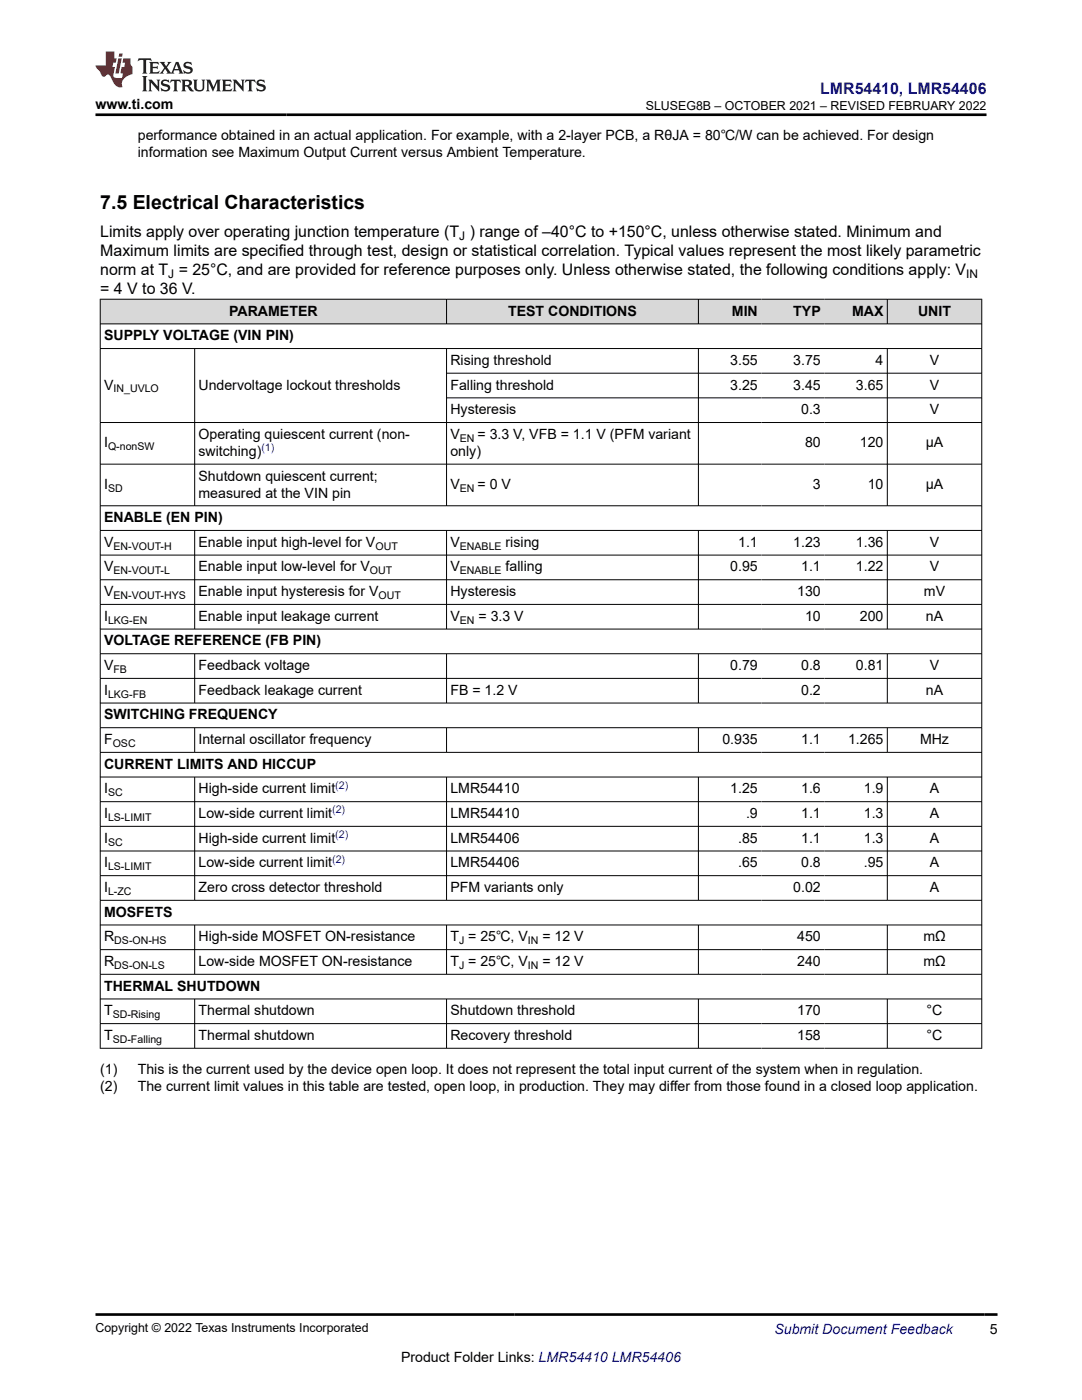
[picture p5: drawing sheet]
<svg xmlns="http://www.w3.org/2000/svg" width="216mm" height="279mm" viewBox="0 0 216 279" stroke-linecap="round" stroke-linejoin="round" font-family="sans-serif">
<defs><g id="words">
<text font-size="3.9" x="20" y="41.8">7.5 Electrical Characteristics</text>
<text font-size="3.2" fill="#00f" x="163.7" y="18.7">LMR54410, LMR54406</text>
<g font-size="3.2">
<text x="20" y="47.2">Limits apply over operating junction temperature (T ) range of –40°C to +150°C, unless otherwise stated. Minimum and</text>
<text x="20" y="51">Maximum limits are specified through test, design or statistical correlation. Typical values represent the most likely parametric</text>
<text x="20" y="58.7">= 4 V to 36 V.</text>
<text x="20" y="54.9">norm at T = 25°C, and are provided for reference purposes only. Unless otherwise stated, the following conditions apply: V</text>
</g>
<g font-size="2.8">
<text x="19.1" y="21.8">www.ti.com</text>
<text x="27.5" y="27.9">performance obtained in an actual application. For example, with a 2-layer PCB, a RθJA = 80℃/W can be achieved. For design</text>
<text x="27.5" y="31.3">information see Maximum Output Current versus Ambient Temperature.</text>
<text x="45.7" y="63">PARAMETER</text>
<text x="101.4" y="63">TEST CONDITIONS</text>
<text x="146" y="63">MIN</text>
<text x="158.3" y="63">TYP</text>
<text x="170" y="63">MAX</text>
<text x="183.2" y="63">UNIT</text>
<text x="20.8" y="67.9">SUPPLY VOLTAGE (VIN PIN)</text>
<text x="20.8" y="77.8">V</text>
<text x="39.6" y="77.8">Undervoltage lockout thresholds</text>
<text x="89.9" y="72.8">Rising threshold</text>
<text x="89.9" y="77.8">Falling threshold</text>
<text x="145.7" y="72.8">3.55</text>
<text x="145.7" y="77.8">3.25</text>
<text x="158.3" y="72.8">3.75</text>
<text x="158.3" y="77.8">3.45</text>
<text x="170.8" y="77.8">3.65</text>
<text x="174.7" y="72.8">4</text>
<text x="185.5" y="72.8">V</text>
<text x="185.5" y="77.8">V</text>
<text x="89.9" y="82.7">Hysteresis</text>
<text x="159.9" y="82.7">0.3</text>
<text x="185.5" y="82.7">V</text>
<text x="20.8" y="89.3">I</text>
<text x="39.6" y="87.6">Operating quiescent current (non-</text>
<text x="89.9" y="87.6">V</text>
<text x="95.3" y="87.6">= 3.3 V, VFB = 1.1 V (PFM variant</text>
<text x="160.6" y="89.3">80</text>
<text x="171.6" y="89.3">120</text>
<text x="184.7" y="89.3">µA</text>
<text x="39.6" y="91">switching)</text>
<text x="39.6" y="95.9">Shutdown quiescent current;</text>
<text x="89.9" y="91">only)</text>
<text x="20.8" y="97.6">I</text>
<text x="39.6" y="99.3">measured at the VIN pin</text>
<text x="89.9" y="97.6">V</text>
<text x="95.3" y="97.6">= 0 V</text>
<text x="162.2" y="97.6">3</text>
<text x="173.1" y="97.6">10</text>
<text x="184.7" y="97.6">µA</text>
<text x="20.8" y="104.2">ENABLE (EN PIN)</text>
<text x="20.8" y="109.1">V</text>
<text x="39.6" y="109.1">Enable input high-level for V</text>
<text x="89.9" y="109.1">V</text>
<text x="100.9" y="109.1">rising</text>
<text x="147.3" y="109.1">1.1</text>
<text x="158.3" y="109.1">1.23</text>
<text x="170.8" y="109.1">1.36</text>
<text x="185.5" y="109.1">V</text>
<text x="20.8" y="114.1">V</text>
<text x="20.8" y="119">V</text>
<text x="39.6" y="114.1">Enable input low-level for V</text>
<text x="39.6" y="119">Enable input hysteresis for V</text>
<text x="89.9" y="114.1">V</text>
<text x="89.9" y="119">Hysteresis</text>
<text x="100.9" y="114.1">falling</text>
<text x="145.7" y="114.1">0.95</text>
<text x="159.1" y="119">130</text>
<text x="159.9" y="114.1">1.1</text>
<text x="170.8" y="114.1">1.22</text>
<text x="184.4" y="119">mV</text>
<text x="185.5" y="114.1">V</text>
<text x="20.8" y="123.9">I</text>
<text x="39.6" y="123.9">Enable input leakage current</text>
<text x="89.9" y="123.9">V</text>
<text x="95.5" y="123.9">= 3.3 V</text>
<text x="160.6" y="123.9">10</text>
<text x="171.6" y="123.9">200</text>
<text x="184.7" y="123.9">nA</text>
<text x="20.8" y="128.8">VOLTAGE REFERENCE (FB PIN)</text>
<text x="20.8" y="133.7">V</text>
<text x="39.6" y="133.7">Feedback voltage</text>
<text x="145.7" y="133.7">0.79</text>
<text x="159.9" y="133.7">0.8</text>
<text x="170.8" y="133.7">0.81</text>
<text x="185.5" y="133.7">V</text>
<text x="20.8" y="138.7">I</text>
<text x="20.8" y="143.6">SWITCHING FREQUENCY</text>
<text x="39.6" y="138.7">Feedback leakage current</text>
<text x="89.9" y="138.7">FB = 1.2 V</text>
<text x="159.9" y="138.7">0.2</text>
<text x="184.7" y="138.7">nA</text>
<text x="20.8" y="148.5">F</text>
<text x="39.6" y="148.5">Internal oscillator frequency</text>
<text x="144.2" y="148.5">0.935</text>
<text x="159.9" y="148.5">1.1</text>
<text x="169.2" y="148.5">1.265</text>
<text x="183.6" y="148.5">MHz</text>
<text x="20.8" y="153.4">CURRENT LIMITS AND HICCUP</text>
<text x="20.8" y="158.3">I</text>
<text x="39.6" y="158.3">High-side current limit</text>
<text x="89.9" y="158.3">LMR54410</text>
<text x="145.7" y="158.3">1.25</text>
<text x="159.9" y="158.3">1.6</text>
<text x="172.4" y="158.3">1.9</text>
<text x="185.5" y="158.3">A</text>
<text x="20.8" y="163.3">I</text>
<text x="39.6" y="163.3">Low-side current limit</text>
<text x="89.9" y="163.3">LMR54410</text>
<text x="148.9" y="163.3">.9</text>
<text x="159.9" y="163.3">1.1</text>
<text x="172.4" y="163.3">1.3</text>
<text x="185.5" y="163.3">A</text>
<text x="20.8" y="168.2">I</text>
<text x="20.8" y="173.1">I</text>
<text x="39.6" y="168.2">High-side current limit</text>
<text x="39.6" y="173.1">Low-side current limit</text>
<text x="89.9" y="168.2">LMR54406</text>
<text x="89.9" y="173.1">LMR54406</text>
<text x="147.3" y="168.2">.85</text>
<text x="147.3" y="173.1">.65</text>
<text x="159.9" y="168.2">1.1</text>
<text x="159.9" y="173.1">0.8</text>
<text x="172.4" y="168.2">1.3</text>
<text x="172.4" y="173.1">.95</text>
<text x="185.5" y="168.2">A</text>
<text x="185.5" y="173.1">A</text>
<text x="20.8" y="178">I</text>
<text x="39.6" y="178">Zero cross detector threshold</text>
<text x="89.9" y="178">PFM variants only</text>
<text x="158.3" y="178">0.02</text>
<text x="185.5" y="178">A</text>
<text x="20.8" y="183">MOSFETS</text>
<text x="20.8" y="187.9">R</text>
<text x="39.6" y="187.9">High-side MOSFET ON-resistance</text>
<text x="89.9" y="187.9">T = 25℃, V</text>
<text x="108.2" y="187.9">= 12 V</text>
<text x="159.1" y="187.9">450</text>
<text x="184.2" y="187.9">mΩ</text>
<text x="20.8" y="192.8">R</text>
<text x="20.8" y="197.7">THERMAL SHUTDOWN</text>
<text x="39.6" y="192.8">Low-side MOSFET ON-resistance</text>
<text x="89.9" y="192.8">T = 25℃, V</text>
<text x="108.2" y="192.8">= 12 V</text>
<text x="159.1" y="192.8">240</text>
<text x="184.2" y="192.8">mΩ</text>
<text x="20.8" y="202.6">T</text>
<text x="39.6" y="202.6">Thermal shutdown</text>
<text x="89.9" y="202.6">Shutdown threshold</text>
<text x="159.1" y="202.6">170</text>
<text x="184.9" y="202.6">°C</text>
<text x="20.8" y="207.6">T</text>
<text x="39.6" y="207.6">Thermal shutdown</text>
<text x="89.9" y="207.6">Recovery threshold</text>
<text x="159.1" y="207.6">158</text>
<text x="184.9" y="207.6">°C</text>
<text x="20" y="214.4">(1)</text>
<text x="27.5" y="214.4">This is the current used by the device open loop. It does not represent the total input current of the system when in regulation.</text>
<text x="20" y="217.7">(2)</text>
<text x="27.5" y="217.7">The current limit values in this table are tested, open loop, in production. They may differ from those found in a closed loop application.</text>
<text x="197.5" y="266.1">5</text>
<text x="80" y="271.7">Product Folder Links: LMR54410 LMR54406</text>
</g>
<text font-size="2.8" fill="#00f" x="154.5" y="266.2">Submit Document Feedback</text>
<g font-size="2.5">
<text x="128.9" y="21.9">SLUSEG8B – OCTOBER 2021 – REVISED FEBRUARY 2022</text>
<text x="19.1" y="265.9">Copyright © 2022 Texas Instruments Incorporated</text>
</g>
<g font-size="2.4">
<text x="91.6" y="47.9">J</text>
<text x="33.6" y="55.5">J</text>
<text x="192.8" y="55.5">IN</text>
</g>
<g font-size="2.1">
<text x="22.6" y="78.3">IN_UVLO</text>
<text x="21.6" y="89.9">Q-nonSW</text>
<text x="91.8" y="88.2">EN</text>
<text x="21.6" y="98.2">SD</text>
<text x="91.8" y="98.2">EN</text>
<text x="22.6" y="109.7">EN-VOUT-H</text>
<text x="74.9" y="109.7">OUT</text>
<text x="91.8" y="109.7">ENABLE</text>
<text x="22.6" y="114.6">EN-VOUT-L</text>
<text x="22.6" y="119.5">EN-VOUT-HYS</text>
<text x="73.8" y="114.6">OUT</text>
<text x="75.5" y="119.5">OUT</text>
<text x="91.8" y="114.6">ENABLE</text>
<text x="21.6" y="124.5">LKG-EN</text>
<text x="91.8" y="124.5">EN</text>
<text x="22.6" y="134.3">FB</text>
<text x="21.6" y="139.2">LKG-FB</text>
<text x="22.5" y="149.1">OSC</text>
<text x="21.6" y="158.9">SC</text>
<text x="21.6" y="163.8">LS-LIMIT</text>
<text x="21.6" y="168.8">SC</text>
<text x="21.6" y="173.7">LS-LIMIT</text>
<text x="21.6" y="178.6">L-ZC</text>
<text x="22.8" y="188.4">DS-ON-HS</text>
<text x="91.6" y="188.4">J</text>
<text x="105.3" y="188.4">IN</text>
<text x="22.8" y="193.4">DS-ON-LS</text>
<text x="91.6" y="193.4">J</text>
<text x="105.3" y="193.4">IN</text>
<text x="22.5" y="203.2">SD-Rising</text>
<text x="22.5" y="208.1">SD-Falling</text>
</g>
<g font-size="2.1" fill="#00f">
<text x="52.2" y="90">(1)</text>
<text x="66.9" y="157.4">(2)</text>
<text x="66.3" y="162.3">(2)</text>
<text x="66.9" y="167.2">(2)</text>
<text x="66.3" y="172.2">(2)</text>
</g>
</g></defs>
<g fill="#d8d8d8">
<path d="M20 59.7h175.9v4.9h-175.9z" fill-rule="evenodd"/>
<path d="M20.1 59.8h68.9v4.8h-68.9z" fill-rule="evenodd"/>
<path d="M89.2 59.8h50.1v4.8h-50.1z" fill-rule="evenodd"/>
<path d="M139.4 59.8h12.5v4.8h-12.5z" fill-rule="evenodd"/>
<path d="M151.9 59.8h12.6v4.8h-12.6z" fill-rule="evenodd"/>
<path d="M164.5 59.8h12.5v4.8h-12.5z" fill-rule="evenodd"/>
<path d="M177.1 59.8h18.7v4.8h-18.7z" fill-rule="evenodd"/>
</g>
<g fill="none" stroke="#000" stroke-width=".2">
<path d="M19.9 59.7h176.1M20 59.7v149.6M89.1 59.7v5M139.4 59.7v5M177.1 59.7v5M195.9 59.7v149.6M19.9 64.6h176.1M19.9 69.6h176.1M38.8 69.6v31.4M89.1 69.6v31.4M89.1 74.5h106.9M89.1 79.4h106.9"/>
<path d="M139.4 69.6v31.4M177.1 69.6v31.4M19.9 84.3h176.1M19.9 92.6h176.1M19.9 100.9h176.1M19.9 105.9h176.1M19.9 110.8h176.1M19.9 115.7h176.1M38.8 105.9v19.7M89.1 105.9v19.7M139.4 105.9v19.7M177.1 105.9v19.7"/>
<path d="M19.9 120.6h176.1M19.9 125.5h176.1M19.9 130.5h176.1M19.9 135.4h176.1M38.8 130.5v9.9M89.1 130.5v9.9M139.4 130.5v9.9M177.1 130.5v9.9M19.9 140.3h176.1M19.9 145.2h176.1M19.9 150.2h176.1M19.9 155.1h176.1"/>
<path d="M19.9 160h176.1M38.8 145.2v5M38.8 155.1v24.6M89.1 145.2v5M89.1 155.1v24.6M139.4 145.2v5M139.4 155.1v24.6M177.1 145.2v5M177.1 155.1v24.6M19.9 164.9h176.1M19.9 169.8h176.1M19.9 174.8h176.1"/>
<path d="M19.9 179.7h176.1M19.9 184.6h176.1M19.9 189.5h176.1M19.9 194.4h176.1M19.9 199.4h176.1M38.8 184.6v9.9M38.8 199.4v9.9M89.1 184.6v9.9M89.1 199.4v9.9M139.4 184.6v9.9M139.4 199.4v9.9M177.1 184.6v9.9"/>
<path d="M177.1 199.4v9.9M19.9 204.3h176.1M19.9 209.2h176.1"/>
</g>
<path d="M27.7 11.6l-.2 .6 .5-.2h.6v.1v2.2l-.2 .4h1l-.2-.4v-2.2v-.1h.5l.5 .2-.1-.6zM29.8 12.4l.2 .3v1.6l-.2 .4h1.9l.1-.6a1.08 1.08 0 0 1-1.3 .2v-.7h.6l.4 .2v-.7l-.4 .2h-.6v-.5l.2-.2a1 1 0 0 1 1 .3l-.1-.5zM31.8 12.4l1 1.1-1 1.2h.9l-.2-.2 .4-.8 .5 .8-.2 .2h1.6l-.2-.2 .1-.5h1l.1 .5-.1 .2h.9l-.2-.4-.8-1.9h-.5l-1 2.1-.8-1.1 .9-1h-.8l.2 .2-.5 .6-.3-.6 .1-.2zM35.2 12.8l.4 1h-.8zM36.8 12.5a.65 .65 0 0 0-.2 .7 .65 .65 0 0 0 .6 .5l.7 .1 .1 .3a.79 .79 0 0 1-.7 .4 .79 .79 0 0 1-.7-.5l.1 .7 .2-.1a.93 .93 0 0 0 1.1 0 .93 .93 0 0 0 .4-.9 1.46 1.46 0 0 0-1.2-.6l-.1-.3a1.09 1.09 0 0 1 1.2 .2l-.2-.6-.1 .1-.6-.2zM28.4 15.2l.2 .4v2.2l-.2 .4h1l-.2-.4v-2.2l.2-.4zM29.6 15.9l.2 .4v1.5l-.2 .4h.8l-.3-.4v-1.3l1.7 1.8v-2l.2-.4h-.8l.2 .2 .1 1.1-1.2-1.3zM32.3 16a.65 .65 0 0 0-.2 .8 .65 .65 0 0 0 .7 .4l.6 .2 .1 .2a.79 .79 0 0 1-.7 .4 .79 .79 0 0 1-.7-.5l.1 .7 .2-.1a.93 .93 0 0 0 1.1 .1 .93 .93 0 0 0 .4-1 1.46 1.46 0 0 0-1.2-.5l-.1-.4a1.09 1.09 0 0 1 1.2 .2l-.2-.6-.1 .1-.6-.1zM34.1 15.9l-.1 .6a.63 .63 0 0 1 .7-.3l.1 1.6-.3 .4h1l-.2-.4v-1.6a.66 .66 0 0 1 .8 .3l-.1-.6zM36.2 15.9l.2 .4v1.5l-.2 .4h.9l-.2-.2v-.7h.5l.1 .2a.79 .79 0 0 0 1.2 .6l-1-.9a.61 .61 0 0 0 .6-.6 .61 .61 0 0 0-.5-.7zM36.9 16.2h.2a.47 .47 0 0 1 .5 .1 .47 .47 0 0 1 .1 .5l-.2 .1-.6 .1zM38.5 15.9l.2 .2a2.27 2.27 0 0 0 .4 2 1.04 1.04 0 0 0 1.7-.7v-1.3l.2-.2h-.8l.2 .4v1.1a.6 .6 0 0 1-.6 .6 .6 .6 0 0 1-.6-.6v-1.1l.3-.4zM41.1 15.9l.2 .4v1.5l-.2 .4h.7l-.2-.4v-1.4l.9 1.9 .8-1.9v1.4l-.2 .4h1l-.3-.4v-1.5l.3-.4h-.8l-.7 1.5-.7-1.5zM44.3 15.9l.2 .4v1.5l-.2 .4h1.9l.1-.6a1.09 1.09 0 0 1-1.3 .2v-.7h.6l.4 .2v-.6l-.4 .2h-.6v-.6l.2-.1a1.01 1.01 0 0 1 1 .3l-.1-.6zM46.4 15.9l.3 .4v1.5l-.3 .4h.8l-.2-.4v-1.3l1.6 1.8v-2l.2-.4h-.7l.2 .2v1.1l-1.2-1.3zM49 15.9l-.1 .6a.63 .63 0 0 1 .8-.3v1.6l-.3 .4h1l-.2-.4v-1.6a.66 .66 0 0 1 .8 .3l-.1-.6zM51.4 16a.65 .65 0 0 0-.2 .8 .65 .65 0 0 0 .6 .4l.6 .2 .2 .2a.79 .79 0 0 1-.8 .4 .79 .79 0 0 1-.6-.5l.1 .7 .2-.1a.93 .93 0 0 0 1 .1 .93 .93 0 0 0 .5-1 1.46 1.46 0 0 0-1.3-.5l-.1-.4a1.09 1.09 0 0 1 1.3 .2l-.2-.6-.2 .1-.5-.1z" fill="#231f20"/>
<path d="M21.1 10.3v2.7h-2.1l.1 .4 .9 1a.95 .95 0 0 0 .9 .9 .59 .59 0 0 1 .6-.4 .59 .59 0 0 1 .5 .3l.4 .8a1.59 1.59 0 0 0 2.1 1.4 1.61 1.61 0 0 1 1-2.3l1-.3-.1-1.5a1.59 1.59 0 0 1-.4-1.7h-1.4l-.2 .9h.5l-.1 .9h-.5l-.2 .9v.3l.4 .1-.2 .9h-.6a.73 .73 0 0 1-1.1-.7l.3-1.5h-.5l.2-.9h.5l.2-.9h-.5v-1.3zM23.6 11.6l-.6 3.1h.7l.6-3.1zM23.8 10.7l-.1 .6h.7l.1-.6z" fill="#ed1c24"/>
<path d="M19.1 22.9h177.8M19.1 262.3h179.9" fill="none" stroke="#000" stroke-width=".53"/>
<use href="#words"/>
</svg>
